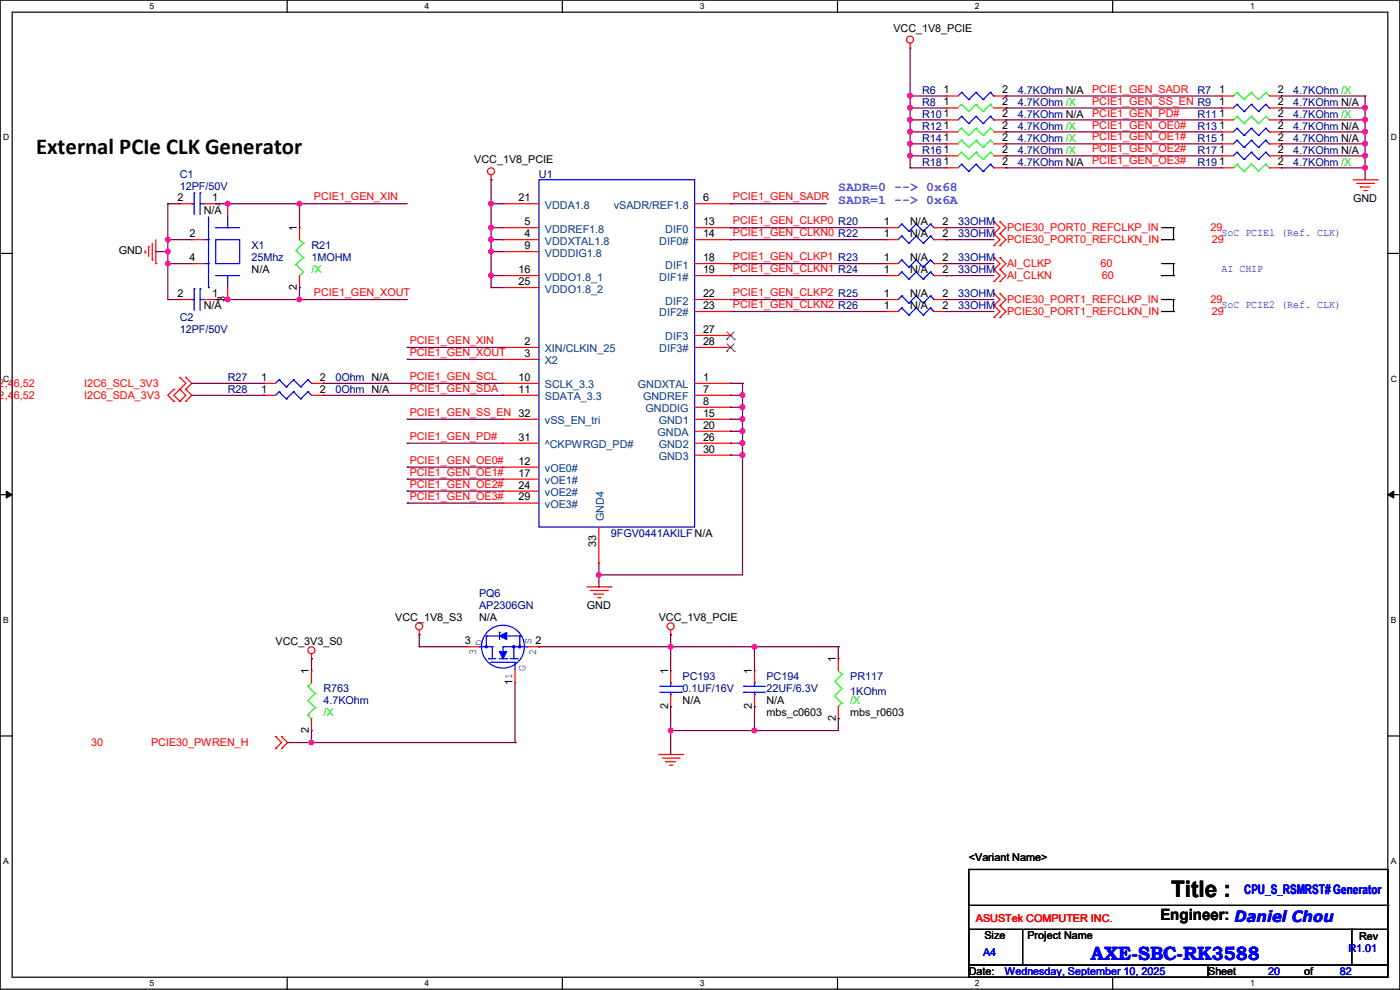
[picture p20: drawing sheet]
<svg xmlns="http://www.w3.org/2000/svg" width="297mm" height="210mm" viewBox="0 0 297 210" stroke-linecap="round" stroke-linejoin="round" font-family="sans-serif">
<defs><g id="words">
<g font-size="4.8">
<text x="7.7" y="32.6">External PCIe CLK Generator</text>
<text x="248.5" y="190.2">Title :</text>
</g>
<text font-size="4.1" fill="#00f" x="231.4" y="203.7">AXE-SBC-RK3588</text>
<text font-size="3.3" x="246.2" y="195.2">Engineer: Daniel Chou</text>
<g font-size="2.8" fill="#8000ff">
<text x="177.8" y="40.5">SADR=0 --&gt; 0x68</text>
<text x="177.8" y="43.3">SADR=1 --&gt; 0x6A</text>
</g>
<text font-size="2.8" fill="#00f" x="263.9" y="189.6">CPU_S_RSMRST# Generator</text>
<g font-size="2.3">
<text x="189.5" y="6.7">VCC_1V8_PCIE</text>
<text x="200.2" y="19.8">1</text>
<text x="200.2" y="22.4">1</text>
<text x="212.6" y="19.8">2</text>
<text x="212.6" y="22.4">2</text>
<text x="258.6" y="22.4">1</text>
<text x="258.6" y="19.8">1</text>
<text x="271.1" y="22.4">2</text>
<text x="271.1" y="19.8">2</text>
<text x="212.6" y="24.9">2</text>
<text x="212.6" y="27.4">2</text>
<text x="212.6" y="30">2</text>
<text x="271.1" y="27.4">2</text>
<text x="271.1" y="24.9">2</text>
<text x="271.1" y="30">2</text>
<text x="100.6" y="34.6">VCC_1V8_PCIE</text>
<text x="212.6" y="32.5">2</text>
<text x="212.6" y="35.1">2</text>
<text x="271.1" y="35.1">2</text>
<text x="271.1" y="32.5">2</text>
<text x="37.6" y="42.7">2</text>
<text x="43.2" y="45.3">N/A</text>
<text x="45" y="42.7">1</text>
<text x="47.8" y="44" transform="rotate(-90 47.8 44)">1</text>
<text x="110" y="42.7">21</text>
<text x="111.3" y="47.8">5</text>
<text x="149.1" y="42.7">6</text>
<text x="149.1" y="47.8">13</text>
<text x="187.5" y="47.8">1</text>
<text x="193.1" y="47.8">N/A</text>
<text x="199.9" y="47.8">2</text>
<text x="287.1" y="42.8">GND</text>
<text x="25.2" y="53.9">GND</text>
<text x="40.2" y="50.3">2</text>
<text x="63" y="49.1" transform="rotate(-90 63 49.1)">1</text>
<text x="111.3" y="50.3">4</text>
<text x="111.3" y="52.8">9</text>
<text x="149.1" y="50.3">14</text>
<text x="187.5" y="50.3">1</text>
<text x="193.1" y="50.4">N/A</text>
<text x="199.9" y="50.3">2</text>
<text x="40.2" y="55.4">4</text>
<text x="53.4" y="58">N/A</text>
<text x="110" y="57.9">16</text>
<text x="149.1" y="55.4">18</text>
<text x="149.1" y="57.9">19</text>
<text x="187.5" y="57.9">1</text>
<text x="187.5" y="55.4">1</text>
<text x="193.1" y="58">N/A</text>
<text x="193.1" y="55.5">N/A</text>
<text x="199.9" y="57.9">2</text>
<text x="199.9" y="55.4">2</text>
<text x="37.6" y="63">2</text>
<text x="43.2" y="65.6">N/A</text>
<text x="45" y="63">1</text>
<text x="47.8" y="64.1" transform="rotate(-90 47.8 64.1)">3</text>
<text x="63" y="61.5" transform="rotate(-90 63 61.5)">2</text>
<text x="110" y="60.5">25</text>
<text x="149.1" y="63">22</text>
<text x="149.1" y="65.5">23</text>
<text x="187.5" y="63">1</text>
<text x="187.5" y="65.5">1</text>
<text x="193.1" y="63.1">N/A</text>
<text x="193.1" y="65.6">N/A</text>
<text x="199.9" y="63">2</text>
<text x="199.9" y="65.5">2</text>
<text x="149.1" y="70.6">27</text>
<text x="111.3" y="73.2">2</text>
<text x="111.3" y="75.7">3</text>
<text x="149.1" y="73.2">28</text>
<text x="55.4" y="83.3">1</text>
<text x="55.4" y="80.8">1</text>
<text x="67.9" y="83.3">2</text>
<text x="67.9" y="80.8">2</text>
<text x="110" y="80.8">10</text>
<text x="110" y="83.3">11</text>
<text x="149.1" y="80.8">1</text>
<text x="149.1" y="83.3">7</text>
<text x="149.1" y="85.9">8</text>
<text x="149.1" y="88.4">15</text>
<text x="110" y="93.5">31</text>
<text x="149.1" y="90.9">20</text>
<text x="149.1" y="93.5">26</text>
<text x="110" y="98.6">12</text>
<text x="110" y="101.1">17</text>
<text x="149.1" y="96">30</text>
<text x="110" y="103.6">24</text>
<text x="110" y="106.2">29</text>
<text x="126.5" y="116.1" transform="rotate(-90 126.5 116.1)">33</text>
<text x="83.9" y="131.7">VCC_1V8_S3</text>
<text x="101.6" y="131.7">N/A</text>
<text x="124.5" y="129.1">GND</text>
<text x="139.7" y="131.7">VCC_1V8_PCIE</text>
<text x="58.5" y="136.7">VCC_3V3_S0</text>
<text x="98.6" y="136.7">3</text>
<text x="113.6" y="136.7">2</text>
<text x="65.5" y="143" transform="rotate(-90 65.5 143)">1</text>
<text x="141.7" y="143" transform="rotate(-90 141.7 143)">1</text>
<text x="159.5" y="143" transform="rotate(-90 159.5 143)">1</text>
<text x="177.3" y="140.5" transform="rotate(-90 177.3 140.5)">1</text>
<text x="108.7" y="145.3" transform="rotate(-90 108.7 145.3)">11</text>
<text x="144.8" y="149.4">N/A</text>
<text x="162.6" y="149.4">N/A</text>
<text x="65.5" y="155.5" transform="rotate(-90 65.5 155.5)">2</text>
<text x="141.7" y="150.4" transform="rotate(-90 141.7 150.4)">2</text>
<text x="159.5" y="150.4" transform="rotate(-90 159.5 150.4)">2</text>
<text x="162.6" y="152">mbs_c0603</text>
<text x="177.3" y="153" transform="rotate(-90 177.3 153)">2</text>
<text x="180.4" y="152">mbs_r0603</text>
<text x="205.5" y="182.7">&lt;Variant Name&gt;</text>
<text x="208.8" y="199.2">Size</text>
<text x="218" y="199.2">Project Name</text>
<text x="288.3" y="199.5">Rev</text>
<text x="205.5" y="206.8">Date:</text>
<text x="256.3" y="206.8">Sheet</text>
<text x="276.7" y="206.8">of</text>
</g>
<g font-size="2.3" fill="#000080">
<text x="195.6" y="19.9">R6</text>
<text x="195.6" y="22.4">R8</text>
<text x="215.9" y="19.9">4.7KOhm N/A</text>
<text x="215.9" y="22.4">4.7KOhm /X</text>
<text x="254" y="19.9">R7</text>
<text x="274.4" y="22.4">4.7KOhm N/A</text>
<text x="274.4" y="19.9">4.7KOhm /X</text>
<text x="195.6" y="25">R101</text>
<text x="195.6" y="27.5">R121</text>
<text x="215.9" y="25">4.7KOhm N/A</text>
<text x="215.9" y="27.5">4.7KOhm /X</text>
<text x="254" y="27.5">R131</text>
<text x="254" y="25">R111</text>
<text x="274.4" y="27.5">4.7KOhm N/A</text>
<text x="274.4" y="25">4.7KOhm /X</text>
<text x="195.6" y="32.6">R161</text>
<text x="195.6" y="35.1">R181</text>
<text x="195.6" y="30.1">R141</text>
<text x="215.9" y="32.6">4.7KOhm /X</text>
<text x="215.9" y="35.1">4.7KOhm N/A</text>
<text x="215.9" y="30.1">4.7KOhm /X</text>
<text x="254" y="35.1">R191</text>
<text x="254" y="30.1">R151</text>
<text x="254" y="32.6">R171</text>
<text x="274.4" y="35.1">4.7KOhm /X</text>
<text x="274.4" y="30.1">4.7KOhm N/A</text>
<text x="274.4" y="32.6">4.7KOhm N/A</text>
<text x="38.1" y="37.7">C1</text>
<text x="38.1" y="40.2">12PF/50V</text>
<text x="114.3" y="37.7">U1</text>
<text x="203.3" y="47.8">33OHM</text>
<text x="53.4" y="52.9">X1</text>
<text x="66.1" y="52.9">R21</text>
<text x="203.3" y="50.4">33OHM</text>
<text x="53.4" y="55.5">25Mhz</text>
<text x="66.1" y="55.5">1MOHM</text>
<text x="203.3" y="58">33OHM</text>
<text x="203.3" y="55.5">33OHM</text>
<text x="203.3" y="63.1">33OHM</text>
<text x="203.3" y="65.6">33OHM</text>
<text x="38.1" y="68.2">C2</text>
<text x="38.1" y="70.7">12PF/50V</text>
<text x="48.3" y="83.4">R28</text>
<text x="48.3" y="80.9">R27</text>
<text x="71.2" y="83.4">0Ohm N/A</text>
<text x="71.2" y="80.9">0Ohm N/A</text>
<text x="129.6" y="113.9">9FGV0441AKILFN/A</text>
<text x="101.6" y="126.6">PQ6</text>
<text x="101.6" y="129.1">AP2306GN</text>
<text x="68.6" y="146.9">R763</text>
<text x="68.6" y="149.4">4.7KOhm</text>
<text x="144.8" y="144.4">PC193</text>
<text x="144.8" y="146.9">0.1UF/16V</text>
<text x="162.6" y="144.4">PC194</text>
<text x="162.6" y="146.9">22UF/6.3V</text>
<text x="180.4" y="144.4">PR117</text>
<text x="180.4" y="147.4">1KOhm</text>
</g>
<g font-size="2.3" fill="#f00">
<text x="231.7" y="19.6">PCIE1_GEN_SADR</text>
<text x="231.7" y="22.2">PCIE1_GEN_SS_EN R9</text>
<text x="231.7" y="27.3">PCIE1_GEN_OE0#</text>
<text x="231.7" y="29.8">PCIE1_GEN_OE1#</text>
<text x="231.7" y="24.7">PCIE1_GEN_PD#</text>
<text x="231.7" y="32.3">PCIE1_GEN_OE2#</text>
<text x="231.7" y="34.9">PCIE1_GEN_OE3#</text>
<text x="66.6" y="42.5">PCIE1_GEN_XIN</text>
<text x="155.5" y="47.6">PCIE1_GEN_CLKP0 R20</text>
<text x="155.5" y="42.5">PCIE1_GEN_SADR</text>
<text x="155.5" y="50.1">PCIE1_GEN_CLKN0 R22</text>
<text x="213.7" y="49.1">PCIE30_PORT0_REFCLKP_IN</text>
<text x="213.7" y="51.6">PCIE30_PORT0_REFCLKN_IN</text>
<text x="256.8" y="49.1">29</text>
<text x="257.1" y="51.6">29</text>
<text x="155.5" y="55.2">PCIE1_GEN_CLKP1 R23</text>
<text x="155.5" y="57.7">PCIE1_GEN_CLKN1 R24</text>
<text x="213.7" y="59.3">AI_CLKN</text>
<text x="213.7" y="56.7">AI_CLKP</text>
<text x="233.5" y="56.7">60</text>
<text x="233.7" y="59.3">60</text>
<text x="66.6" y="62.8">PCIE1_GEN_XOUT</text>
<text x="155.5" y="62.8">PCIE1_GEN_CLKP2 R25</text>
<text x="155.5" y="65.4">PCIE1_GEN_CLKN2 R26</text>
<text x="213.7" y="64.3">PCIE30_PORT1_REFCLKP_IN</text>
<text x="256.8" y="64.3">29</text>
<text x="213.7" y="66.9">PCIE30_PORT1_REFCLKN_IN</text>
<text x="257.1" y="66.9">29</text>
<text x="86.9" y="73">PCIE1_GEN_XIN</text>
<text x="86.9" y="75.5">PCIE1_GEN_XOUT</text>
<text x="-.2" y="82.1">2,46,52</text>
<text x="17.8" y="82.1">I2C6_SCL_3V3</text>
<text x="86.9" y="80.6">PCIE1_GEN_SCL</text>
<text x="86.9" y="83.1">PCIE1_GEN_SDA</text>
<text x="-.2" y="84.7">2,46,52</text>
<text x="17.8" y="84.7">I2C6_SDA_3V3</text>
<text x="86.9" y="88.2">PCIE1_GEN_SS_EN 32</text>
<text x="86.9" y="93.3">PCIE1_GEN_PD#</text>
<text x="86.9" y="98.4">PCIE1_GEN_OE0#</text>
<text x="86.9" y="100.9">PCIE1_GEN_OE1#</text>
<text x="86.9" y="103.5">PCIE1_GEN_OE2#</text>
<text x="86.9" y="106">PCIE1_GEN_OE3#</text>
<text x="19.3" y="158.3">30</text>
<text x="32" y="158.3">PCIE30_PWREN_H</text>
<text x="207.1" y="195.7">ASUSTek COMPUTER INC.</text>
</g>
<g font-size="2.3" fill="#004080">
<text x="115.6" y="44.3">VDDA1.8</text>
<text x="130.2" y="44.3">vSADR/REF1.8</text>
<text x="115.6" y="51.9">VDDXTAL1.8</text>
<text x="115.6" y="49.4">VDDREF1.8</text>
<text x="139.9" y="51.9">DIF0#</text>
<text x="141.1" y="49.4">DIF0</text>
<text x="115.6" y="54.4">VDDDIG1.8</text>
<text x="115.6" y="59.5">VDDO1.8_1</text>
<text x="139.9" y="59.5">DIF1#</text>
<text x="141.1" y="57">DIF1</text>
<text x="115.6" y="62.1">VDDO1.8_2</text>
<text x="141.1" y="64.6">DIF2</text>
<text x="139.9" y="67.1">DIF2#</text>
<text x="115.6" y="74.8">XIN/CLKIN_25</text>
<text x="115.6" y="77.3">X2</text>
<text x="139.9" y="74.8">DIF3#</text>
<text x="141.1" y="72.2">DIF3</text>
<text x="115.6" y="82.4">SCLK_3.3</text>
<text x="135.3" y="82.4">GNDXTAL</text>
<text x="115.6" y="84.9">SDATA_3.3</text>
<text x="136.4" y="84.9">GNDREF</text>
<text x="137" y="87.5">GNDDIG</text>
<text x="115.6" y="95.1">^CKPWRGD_PD#</text>
<text x="115.6" y="90">vSS_EN_tri</text>
<text x="139.5" y="92.5">GNDA</text>
<text x="139.7" y="90">GND1</text>
<text x="139.7" y="95.1">GND2</text>
<text x="115.6" y="100.2">vOE0#</text>
<text x="139.7" y="97.6">GND3</text>
<text x="115.6" y="102.7">vOE1#</text>
<text x="115.6" y="105.2">vOE2#</text>
<text x="115.6" y="107.8">vOE3#</text>
<text x="128.1" y="110.5" transform="rotate(-90 128.1 110.5)">GND4</text>
</g>
<g font-size="2.3" fill="#00f">
<text x="259.1" y="50.2">SoC PCIE1 (Ref. CLK)</text>
<text x="259.1" y="57.8">AI CHIP</text>
<text x="259.1" y="65.4">SoC PCIE2 (Ref. CLK)</text>
<text x="102.3" y="136.9" transform="rotate(-90 102.3 136.9)">D</text>
<text x="112.7" y="136.7" transform="rotate(-90 112.7 136.7)">S</text>
<text x="101" y="139" transform="rotate(-90 101 139)">3</text>
<text x="111.5" y="142.3" transform="rotate(-90 111.5 142.3)">G</text>
<text x="113.7" y="139" transform="rotate(-90 113.7 139)">2</text>
<text x="208.6" y="202.8">A4</text>
<text x="286" y="202">R1.01</text>
<text x="213.2" y="206.8">Wednesday, September 10, 2025</text>
<text x="269" y="206.8">20</text>
<text x="284.3" y="206.8">82</text>
</g>
<g font-size="2.3" fill="#0f0">
<text x="66.1" y="58">/X</text>
<text x="180.4" y="149.4">/X</text>
<text x="68.6" y="152">/X</text>
</g>
<g font-size="1.8">
<text x="31.7" y="1.9">5</text>
<text x="90.1" y="1.9">4</text>
<text x="148.5" y="1.9">3</text>
<text x="206.8" y="1.9">2</text>
<text x="265.2" y="1.9">1</text>
<text x=".7" y="29.8">D</text>
<text x="295.1" y="29.8">D</text>
<text x=".7" y="80.9">C</text>
<text x="295.1" y="80.9">C</text>
<text x=".7" y="132.1">B</text>
<text x="295.1" y="132.1">B</text>
<text x=".7" y="183.3">A</text>
<text x="295.1" y="183.3">A</text>
<text x="31.7" y="209.2">5</text>
<text x="90.1" y="209.2">4</text>
<text x="148.5" y="209.2">3</text>
<text x="206.8" y="209.2">2</text>
<text x="265.2" y="209.2">1</text>
</g>
</g></defs>
<path d="M0 0h297v209.8h-297zM2.6 2.6h291.8v204.7h-291.8z" fill="none" stroke="#000" stroke-width=".25"/>
<g fill="#fff">
<path d="M31.7 .3h1v2h-1z"/>
<path d="M31.7 207.6h1v1.9h-1z"/>
</g>
<path d="M60.9 0v2.6M60.9 207.3v2.5" fill="none" stroke="#000" stroke-width=".25"/>
<g fill="#fff">
<path d="M90.1 .3h1v2h-1z"/>
<path d="M90.1 207.6h1v1.9h-1z"/>
</g>
<path d="M119.3 0v2.6M119.3 207.3v2.5" fill="none" stroke="#000" stroke-width=".25"/>
<g fill="#fff">
<path d="M148.5 .3h.9v2h-.9z"/>
<path d="M148.5 207.6h.9v1.9h-.9z"/>
</g>
<path d="M177.7 0v2.6M177.7 207.3v2.5" fill="none" stroke="#000" stroke-width=".25"/>
<g fill="#fff">
<path d="M206.8 .3h1v2h-1z"/>
<path d="M206.8 207.6h1v1.9h-1z"/>
</g>
<path d="M236.1 0v2.6M236.1 207.3v2.5" fill="none" stroke="#000" stroke-width=".25"/>
<g fill="#fff">
<path d="M265.2 .3h1v2h-1z"/>
<path d="M265.2 207.6h1v1.9h-1z"/>
<path d="M.7 28.2h1.2v1.9h-1.2z"/>
<path d="M295.1 28.2h1.2v1.9h-1.2z"/>
<path d="M.7 79.3h1.2v2h-1.2z"/>
<path d="M295.1 79.3h1.2v2h-1.2z"/>
</g>
<path d="M0 53.8h2.6M294.4 53.8h2.6" fill="none" stroke="#000" stroke-width=".25"/>
<g fill="#fff">
<path d="M.7 130.5h1.2v2h-1.2z"/>
<path d="M295.1 130.5h1.1v2h-1.1z"/>
</g>
<path d="M0 104.9h2.6M294.4 104.9h2.6" fill="none" stroke="#000" stroke-width=".25"/>
<path d="M1.3 104.2l1.3 .7-1.3 .8zM294.4 104.9l1.3-.7v1.5z" fill="#000" stroke="#000" stroke-width=".21"/>
<g fill="#fff">
<path d="M.7 181.7h1.2v2h-1.2z"/>
<path d="M295.1 181.7h1.1v2h-1.1z"/>
</g>
<g fill="none" stroke="#000" stroke-width=".25">
<path d="M246.4 50.8h.1M246.4 58.5h.1M246.4 50.8h2.6M246.4 48.3h2.6M246.4 58.5h2.6M246.4 55.9h2.6M249 48.3h.1M249 50.8h.1M249 55.9h.1M249 58.5h.1M249 48.3v2.5M249 55.9v2.6"/>
<path d="M246.4 66.1h.1M246.4 66.1h2.6M246.4 63.5h2.6M249 63.5h.1M249 66.1h.1M249 63.5v2.6M0 156.1h2.6M294.4 156.1h2.6M205.5 184.4h88.9v20.4h-88.9zM205.5 197.1h11.5v7.7h-11.5zM205.5 192.1h88.9M217.2 197.1h69.6"/>
<path d="M286.8 197.1h7.6v7.7h-7.6zM286.8 197.1h.1M294.4 192.1h.1M205.5 204.8h50.8v2.5h-50.8zM256.3 204.8h38.1v2.5h-38.1z"/>
</g>
<g fill="none" stroke="#f00" stroke-width=".25">
<path d="M193.1 10.2h.1M193.1 9.2v1M104.2 38.1h.1M104.2 37.1v1M200.7 33.1h.1M200.7 20.4h.1M200.7 35.6h.1M200.7 25.4h.1M200.7 28h.1M200.7 30.5h.1M200.7 22.9h.1M200.7 33.1h2.5"/>
<path d="M200.7 35.6h2.5M200.7 22.9h2.5M200.7 28h2.5M200.7 25.4h2.5M200.7 20.4h2.5M200.7 30.5h2.5M210.9 33.1h2.5M210.9 35.6h2.5M210.9 22.9h2.5M210.9 28h2.5M210.9 25.4h2.5M210.9 20.4h2.5"/>
<path d="M210.9 30.5h2.5M213.4 33.1h.1M213.4 20.4h.1M213.4 35.6h.1M213.4 25.4h.1M213.4 28h.1M213.4 30.5h.1M213.4 22.9h.1M259.1 35.6h.1M259.1 22.9h.1M259.1 28h.1M259.1 25.4h.1"/>
<path d="M259.1 20.4h.1M259.1 30.5h.1M259.1 33.1h.1M259.1 33.1h2.6M259.1 35.6h2.6M259.1 22.9h2.6M259.1 28h2.6M259.1 25.4h2.6M259.1 20.4h2.6M259.1 30.5h2.6M269.3 33.1h2.5M269.3 35.6h2.5"/>
<path d="M269.3 22.9h2.5M269.3 28h2.5M269.3 25.4h2.5M269.3 20.4h2.5M269.3 30.5h2.5M271.8 35.6h.1M271.8 22.9h.1M271.8 28h.1M271.8 25.4h.1M271.8 20.4h.1M271.8 30.5h.1M271.8 33.1h.1"/>
<path d="M287.1 38.1h5M287.8 38.9h3.6M288.6 39.7h.1M288.6 39.7h2M291.4 38.9h.1M292.1 38.1h.1M30.8 53.6h.1M30.8 53.1v.5M31.5 52.4h.1M31.5 52.4v2M32.3 55.2h.1M32.3 51.6v3.6"/>
<path d="M33.1 55.9h.1M33.1 50.8v5.1M38.1 43.2h.1M38.1 43.2h2.6M40.7 50.8h.1M40.7 55.9h.1M40.7 50.8h2.5M40.7 55.9h2.5M43.2 43.2h2.6M45.8 43.2h.1M48.3 43.2h.1M48.3 43.2v2.6"/>
<path d="M63.5 48.3h.1M63.5 48.3v2.5M63.5 58.5v2.5M106.7 50.8h.1M106.7 48.3h.1M106.7 53.4h.1M106.7 58.5h.1M106.7 43.2h.1M106.7 50.8h7.6M106.7 48.3h7.6M106.7 43.2h7.6M106.7 58.5h7.6"/>
<path d="M106.7 53.4h7.6M147.4 50.8h7.6M147.4 55.9h7.6M147.4 48.3h7.6M147.4 43.2h7.6M147.4 58.5h7.6M155 43.2h.1M155 48.3h.1M155 50.8h.1M155 55.9h.1M155 58.5h.1M188 48.3h.1"/>
<path d="M188 50.8h.1M188 58.5h.1M188 55.9h.1M188 50.8h2.5M188 55.9h2.5M188 48.3h2.5M188 58.5h2.5M198.2 50.8h2.5M198.2 55.9h2.5M198.2 48.3h2.5M198.2 58.5h2.5M200.7 48.3h.1"/>
<path d="M200.7 50.8h.1M200.7 58.5h.1M200.7 55.9h.1M210.9 57.2h.1M210.9 59.7h.1M210.9 54.7h.1M210.9 47h.1M210.9 49.6h.1M210.9 52.1h.1M210.9 57.2l1.2 1.3-1.2 1.2M210.9 54.7l1.2 1.2-1.2 1.3M210.9 47l1.2 1.3-1.2 1.3"/>
<path d="M210.9 49.6l1.2 1.2-1.2 1.3M212.1 57.2h.1M212.1 59.7h.1M212.1 54.7h.1M212.1 47h.1M212.1 49.6h.1M212.1 52.1h.1M212.1 57.2l1.3 1.3-1.3 1.2M212.1 54.7l1.3 1.2-1.3 1.3M212.1 47l1.3 1.3-1.3 1.3M212.1 49.6l1.3 1.2-1.3 1.3M289.3 40.4h.6"/>
<path d="M289.9 40.4h.1M38.1 63.5h.1M38.1 63.5h2.6M43.2 63.5h2.6M45.8 63.5h.1M48.3 63.5h.1M48.3 61v2.5M63.5 61h.1M106.7 73.7h.1M106.7 76.2h.1M106.7 61h.1M106.7 73.7h7.6"/>
<path d="M106.7 76.2h7.6M106.7 61h7.6M147.4 63.5h7.6M147.4 66.1h7.6M147.4 73.7h7.6M147.4 71.2h7.6M155 63.5h.1M155 66.1h.1M155 71.2h.1M155 73.7h.1M188 63.5h.1M188 66.1h.1"/>
<path d="M188 63.5h2.5M188 66.1h2.5M198.2 63.5h2.5M198.2 66.1h2.5M200.7 63.5h.1M200.7 66.1h.1M210.9 62.3h.1M210.9 64.8h.1M210.9 67.4h.1M210.9 62.3l1.2 1.2-1.2 1.3M210.9 64.8l1.2 1.3-1.2 1.3M212.1 62.3h.1"/>
<path d="M212.1 64.8h.1M212.1 67.4h.1M212.1 62.3l1.3 1.2-1.3 1.3M212.1 64.8l1.3 1.3-1.3 1.3M36.9 82.6h.1M36.9 85.1h.1M36.9 82.6l-1.3 1.3 1.3 1.2M38.1 80.1h.1M38.1 82.6h.1M38.1 85.1h.1M38.1 80.1l1.3 1.2-2.5 2.6 1.2 1.2M38.1 82.6l1.3 1.3-1.3 1.2"/>
<path d="M39.4 82.6h.1M39.4 80.1h.1M39.4 85.1h.1M39.4 80.1l1.3 1.2-1.3 1.3M39.4 82.6l1.3 1.3-1.3 1.2M55.9 83.9h.1M55.9 81.3h.1M55.9 83.9h2.6M55.9 81.3h2.6M66.1 83.9h2.5M66.1 81.3h2.5M68.6 83.9h.1"/>
<path d="M68.6 81.3h.1M106.7 81.3h.1M106.7 83.9h.1M106.7 99.1h.1M106.7 94h.1M106.7 88.9h.1M106.7 83.9h7.6M106.7 81.3h7.6M106.7 99.1h7.6M106.7 88.9h7.6M106.7 94h7.6M147.4 83.9h7.6"/>
<path d="M147.4 81.3h7.6M147.4 86.4h7.6M147.4 88.9h7.6M147.4 91.5h7.6M147.4 94h7.6M147.4 96.6h7.6M155 81.3h.1M155 83.9h.1M155 86.4h.1M155 88.9h.1M155 91.5h.1M155 94h.1"/>
<path d="M155 96.6h.1M106.7 101.6h.1M106.7 104.2h.1M106.7 106.7h.1M106.7 101.6h7.6M106.7 104.2h7.6M106.7 106.7h7.6M127 119.4h.1M127 111.8v7.6M66.1 139.7h.1M66.1 138.7v1M88.9 134.7h.1"/>
<path d="M88.9 133.6v1.1M99.1 137.2h.1M99.1 137.2h2.5M111.8 137.2h2.5M114.3 137.2h.1M124.5 124.5h5.1M125.3 125.3h3.5M126 126h.1M126 126h2.1M126.8 126.8h.5M127.3 126.8h.1M128.8 125.3h.1"/>
<path d="M129.6 124.5h.1M142.3 134.7h.1M142.3 133.6v1.1M177.8 139.7h.1M177.8 139.7v2.6M58.5 158.8h.1M58.5 156.3h.1M58.5 156.3l1.2 1.2-1.2 1.3M59.7 156.3h.1M59.7 158.8h.1M59.7 156.3l1.3 1.2-1.3 1.3M66.1 142.3h.1"/>
<path d="M66.1 155h.1M66.1 142.3v2.5M66.1 152.4v2.6M109.3 144.8h.1M109.3 142.3v2.5M142.3 142.3h.1M142.3 149.9h.1M142.3 142.3v2.5M142.3 147.4v2.5M160.1 142.3h.1M160.1 149.9h.1M160.1 142.3v2.5"/>
<path d="M160.1 147.4v2.5M177.8 152.4h.1M177.8 149.9v2.5M139.7 160.1h5.1M140.5 160.8h3.6M141.3 161.6h.1M141.3 161.6h2M142 162.3h.5M142.5 162.3h.1M144.1 160.8h.1M144.8 160.1h.1"/>
<circle cx="193.1" cy="8.4" r=".74"/>
<circle cx="104.2" cy="36.3" r=".74"/>
<circle cx="66.1" cy="137.9" r=".74"/>
<circle cx="88.9" cy="132.9" r=".74"/>
<circle cx="142.3" cy="132.9" r=".74"/>
</g>
<g fill="none" stroke="#0f0" stroke-width=".25">
<path d="M262.4 19.6h.1M262.4 19.6l1.5 1.5M262.4 19.6l-.7 .8M265.5 19.6h.1M265.5 19.6l1.5 1.5M265.5 19.6l-1.6 1.5M268.5 19.6h.1M268.5 19.6l.8 .8M268.5 19.6l-1.5 1.5M204 32.3h.1M204 27.2h.1M204 29.8h.1"/>
<path d="M204 22.1h.1M204 32.3l1.5 1.5M204 32.3l-.8 .8M204 27.2l1.5 1.5M204 27.2l-.8 .8M204 29.8l1.5 1.5M204 29.8l-.8 .7M204 22.1l1.5 1.6M204 22.1l-.8 .8M205.5 33.8h.1M205.5 28.7h.1M205.5 31.3h.1"/>
<path d="M205.5 23.7h.1M207.1 32.3h.1M207.1 27.2h.1M207.1 29.8h.1M207.1 22.1h.1M207.1 32.3l1.5 1.5M207.1 32.3l-1.6 1.5M207.1 27.2l1.5 1.5M207.1 27.2l-1.6 1.5M207.1 29.8l1.5 1.5M207.1 29.8l-1.6 1.5M207.1 22.1l1.5 1.6"/>
<path d="M207.1 22.1l-1.6 1.6M208.6 33.8h.1M208.6 28.7h.1M208.6 31.3h.1M208.6 23.7h.1M210.1 32.3h.1M210.1 27.2h.1M210.1 29.8h.1M210.1 22.1h.1M210.1 32.3l.8 .8M210.1 32.3l-1.5 1.5M210.1 27.2l.8 .8"/>
<path d="M210.1 27.2l-1.5 1.5M210.1 29.8l.8 .7M210.1 29.8l-1.5 1.5M210.1 22.1l.8 .8M210.1 22.1l-1.5 1.6M210.9 33.1h.1M210.9 28h.1M210.9 30.5h.1M210.9 22.9h.1M262.4 34.8h.1M262.4 24.7h.1M262.4 34.8l1.5 1.6"/>
<path d="M262.4 34.8l-.7 .8M262.4 24.7l1.5 1.5M262.4 24.7l-.7 .7M263.9 36.4h.1M263.9 26.2h.1M263.9 21.1h.1M265.5 34.8h.1M265.5 24.7h.1M265.5 34.8l1.5 1.6M265.5 34.8l-1.6 1.6M265.5 24.7l1.5 1.5M265.5 24.7l-1.6 1.5"/>
<path d="M267 36.4h.1M267 26.2h.1M267 21.1h.1M268.5 34.8h.1M268.5 24.7h.1M268.5 34.8l.8 .8M268.5 34.8l-1.5 1.6M268.5 24.7l.8 .7M268.5 24.7l-1.5 1.5M269.3 35.6h.1M269.3 25.4h.1M269.3 20.4h.1"/>
<path d="M62.8 56.2h.1M62.8 53.1h.1M62.8 56.2l1.5 1.5M62.8 53.1l1.5 1.6M63.5 58.5h.1M63.5 50.8l.8 .8M64.3 57.7h.1M64.3 51.6h.1M64.3 54.7h.1M64.3 57.7l-.8 .8M64.3 54.7l-1.5 1.5M64.3 51.6l-1.5 1.5"/>
<path d="M65.3 151.7h.1M65.3 145.6h.1M65.3 148.6h.1M65.3 151.7l.8 .7M65.3 148.6l1.5 1.6M65.3 145.6l1.5 1.5M66.1 152.4h.1M66.1 144.8l-.8 .8M66.8 150.2h.1M66.8 147.1h.1M66.8 150.2l-1.5 1.5M66.8 147.1l-1.5 1.5"/>
<path d="M177.1 147.6h.1M177.1 144.6h.1M177.1 147.6l1.5 1.5M177.1 144.6l1.5 1.5M177.8 149.9h.1M177.8 142.3l.8 .7M178.6 149.1h.1M178.6 143h.1M178.6 146.1h.1M178.6 149.1l-.8 .8M178.6 146.1l-1.5 1.5M178.6 143l-1.5 1.6"/>
</g>
<g fill="none" stroke="#00f" stroke-width=".25">
<path d="M204 19.6h.1M204 19.6l1.5 1.5M204 19.6l-.8 .8M207.1 19.6h.1M207.1 19.6l1.5 1.5M207.1 19.6l-1.6 1.5M210.1 19.6h.1M210.1 19.6l.8 .8M210.1 19.6l-1.5 1.5M114.3 38.1h33.1v73.7h-33.1zM204 34.8h.1M204 24.7h.1"/>
<path d="M204 34.8l-.8 .8M204 34.8l1.5 1.6M204 24.7l1.5 1.5M204 24.7l-.8 .7M205.5 21.1h.1M205.5 36.4h.1M205.5 26.2h.1M207.1 34.8h.1M207.1 24.7h.1M207.1 34.8l-1.6 1.6M207.1 34.8l1.5 1.6M207.1 24.7l1.5 1.5"/>
<path d="M207.1 24.7l-1.6 1.5M208.6 21.1h.1M208.6 36.4h.1M208.6 26.2h.1M210.1 34.8h.1M210.1 24.7h.1M210.1 34.8l-1.5 1.6M210.1 34.8l.8 .8M210.1 24.7l.8 .7M210.1 24.7l-1.5 1.5M210.9 20.4h.1M210.9 35.6h.1"/>
<path d="M210.9 25.4h.1M262.4 22.1h.1M262.4 27.2h.1M262.4 29.8h.1M262.4 32.3h.1M262.4 22.1l1.5 1.6M262.4 22.1l-.7 .8M262.4 27.2l1.5 1.5M262.4 27.2l-.7 .8M262.4 29.8l1.5 1.5M262.4 29.8l-.7 .7M262.4 32.3l1.5 1.5"/>
<path d="M262.4 32.3l-.7 .8M263.9 23.7h.1M263.9 28.7h.1M263.9 31.3h.1M263.9 33.8h.1M265.5 22.1h.1M265.5 27.2h.1M265.5 29.8h.1M265.5 32.3h.1M265.5 22.1l1.5 1.6M265.5 22.1l-1.6 1.6M265.5 27.2l1.5 1.5"/>
<path d="M265.5 27.2l-1.6 1.5M265.5 29.8l1.5 1.5M265.5 29.8l-1.6 1.5M265.5 32.3l1.5 1.5M265.5 32.3l-1.6 1.5M267 23.7h.1M267 28.7h.1M267 31.3h.1M267 33.8h.1M268.5 22.1h.1M268.5 27.2h.1M268.5 29.8h.1"/>
<path d="M268.5 32.3h.1M268.5 22.1l.8 .8M268.5 22.1l-1.5 1.6M268.5 27.2l.8 .8M268.5 27.2l-1.5 1.5M268.5 29.8l.8 .7M268.5 29.8l-1.5 1.5M268.5 32.3l.8 .8M268.5 32.3l-1.5 1.5M269.3 22.9h.1M269.3 28h.1M269.3 30.5h.1"/>
<path d="M269.3 33.1h.1M40.7 43.2h.1M40.7 43.2h.5M41.2 40.9h.1M41.2 40.9v4.6M42.5 40.9h.1M42.5 40.9v4.6M42.5 43.2h.7M43.2 43.2h.1M43.2 55.9h1M43.2 50.8h1M44.2 55.9h.1"/>
<path d="M44.2 50.8h.1M44.2 46v15M45.8 50.8h5v5.1h-5zM45.8 48.3h.1M45.8 58.5h.1M45.8 48.3h5M45.8 58.5h5M48.3 48.3h.1M48.3 58.5h.1M48.3 45.8v2.5M48.3 58.5v2.5M191.3 47.5h.1"/>
<path d="M191.3 50.1h.1M191.3 57.7h.1M191.3 55.2h.1M191.3 47.5l1.5 1.6M191.3 47.5l-.8 .8M191.3 50.1l1.5 1.5M191.3 50.1l-.8 .7M191.3 57.7l1.5 1.5M191.3 57.7l-.8 .8M191.3 55.2l1.5 1.5M191.3 55.2l-.8 .7M192.8 49.1h.1"/>
<path d="M192.8 51.6h.1M192.8 59.2h.1M192.8 56.7h.1M194.4 47.5h.1M194.4 50.1h.1M194.4 57.7h.1M194.4 55.2h.1M194.4 47.5l1.5 1.6M194.4 47.5l-1.6 1.6M194.4 50.1l1.5 1.5M194.4 50.1l-1.6 1.5M194.4 57.7l1.5 1.5"/>
<path d="M194.4 57.7l-1.6 1.5M194.4 55.2l1.5 1.5M194.4 55.2l-1.6 1.5M195.9 49.1h.1M195.9 51.6h.1M195.9 59.2h.1M195.9 56.7h.1M197.4 47.5h.1M197.4 50.1h.1M197.4 57.7h.1M197.4 55.2h.1M197.4 47.5l.8 .8"/>
<path d="M197.4 47.5l-1.5 1.6M197.4 50.1l.8 .7M197.4 50.1l-1.5 1.5M197.4 57.7l.8 .8M197.4 57.7l-1.5 1.5M197.4 55.2l.8 .7M197.4 55.2l-1.5 1.5M198.2 48.3h.1M198.2 50.8h.1M198.2 58.5h.1M198.2 55.9h.1M40.7 63.5h.1"/>
<path d="M40.7 63.5h.5M41.2 61.3h.1M41.2 61.3v4.5M42.5 61.3h.1M42.5 61.3v4.5M42.5 63.5h.7M43.2 63.5h.1M44.2 61h.1M191.3 62.8h.1M191.3 65.3h.1M191.3 62.8l1.5 1.5M191.3 62.8l-.8 .7"/>
<path d="M191.3 65.3l1.5 1.5M191.3 65.3l-.8 .8M192.8 64.3h.1M192.8 66.8h.1M194.4 62.8h.1M194.4 65.3h.1M194.4 62.8l1.5 1.5M194.4 62.8l-1.6 1.5M194.4 65.3l1.5 1.5M194.4 65.3l-1.6 1.5M195.9 64.3h.1M195.9 66.8h.1"/>
<path d="M197.4 62.8h.1M197.4 65.3h.1M197.4 62.8l.8 .7M197.4 62.8l-1.5 1.5M197.4 65.3l.8 .8M197.4 65.3l-1.5 1.5M198.2 63.5h.1M198.2 66.1h.1M59.2 83.1h.1M59.2 80.6h.1M59.2 83.1l1.5 1.5M59.2 83.1l-.7 .8"/>
<path d="M59.2 80.6l1.5 1.5M59.2 80.6l-.7 .7M60.7 84.6h.1M60.7 82.1h.1M62.3 83.1h.1M62.3 80.6h.1M62.3 83.1l1.5 1.5M62.3 83.1l-1.6 1.5M62.3 80.6l1.5 1.5M62.3 80.6l-1.6 1.5M63.8 84.6h.1M63.8 82.1h.1"/>
<path d="M65.3 83.1h.1M65.3 80.6h.1M65.3 83.1l.8 .8M65.3 83.1l-1.5 1.5M65.3 80.6l.8 .7M65.3 80.6l-1.5 1.5M66.1 83.9h.1M66.1 81.3h.1M101.6 137.2h.1M101.6 137.2h2.8M103.2 134.9h.1M103.2 134.9v2.3"/>
<path d="M103.2 134.9h7.1M103.7 139.7h.1M103.7 139.7h1.5M104.4 137.2h.1M104.4 137.2v2.5M106 134.2h.1M106 139.7h1.5M106 134.2v1.5M106.7 137.2h.1M106.7 137.2h5.1M106.7 137.2v2.5M107.5 139.7h.1"/>
<path d="M108.2 139.7h1.6M109 137.2h.1M109 137.2v2.5M109.8 139.7h.1M110.3 134.9h.1M110.3 137.2h.1M110.3 134.9v2.3M111.8 137.2h.1M104.2 140.5h.1M104.2 140.5h5.1M109.3 140.5h.1M109.3 140.5v1.8"/>
<path d="M140 145.6h4.6M140 146.9h4.6M142.3 144.8h.1M142.3 147.4h.1M142.3 144.8v.8M142.3 146.9v.5M144.6 145.6h.1M144.6 146.9h.1M157.8 145.6h.1M157.8 146.9h.1M157.8 145.6h4.5M157.8 146.9h4.5"/>
<path d="M160.1 144.8h.1M160.1 147.4h.1M160.1 144.8v.8M160.1 146.9v.5"/>
<circle cx="106.7" cy="137.2" r="4.6"/>
</g>
<g fill="#00f" stroke="#00f" stroke-width=".25">
<path d="M106 134.9l1.5-.7v1.5z" fill-rule="evenodd"/>
<path d="M106 138.2h1.5l-.8 1.5z" fill-rule="evenodd"/>
<circle cx="103.1" cy="137.2" r=".24"/>
<circle cx="109" cy="137.2" r=".24"/>
<circle cx="110.2" cy="137.2" r=".24"/>
</g>
<path d="M154.2 72h.1M154.2 74.5h.1M154.2 70.4l1.6 1.6M154.2 72.9l1.6 1.6M155.7 70.4l-1.5 1.6M155.7 72.9l-1.5 1.6M155.8 72h.1M155.8 74.5h.1" fill="none" stroke="#804000" stroke-width=".21"/>
<g fill="none" stroke="#800040" stroke-width=".25">
<path d="M193.1 10.2v25.4M104.2 38.1h.1M104.2 38.1v22.9M193.1 20.4h.1M193.1 22.9h.1M193.1 25.4h.1M193.1 35.6h.1M193.1 33.1h.1M193.1 30.5h.1M193.1 28h.1M193.1 20.4h7.6M193.1 28h7.6"/>
<path d="M193.1 30.5h7.6M193.1 33.1h7.6M193.1 35.6h7.6M193.1 22.9h7.6M193.1 25.4h7.6M213.4 20.4h.1M213.4 28h.1M213.4 30.5h.1M213.4 33.1h.1M213.4 35.6h.1M213.4 22.9h.1M213.4 25.4h.1"/>
<path d="M213.4 20.4h45.7M213.4 28h45.7M213.4 30.5h45.7M213.4 33.1h45.7M213.4 35.6h45.7M213.4 22.9h45.7M213.4 25.4h45.7M271.8 20.4h.1M271.8 25.4h.1M271.8 22.9h.1M271.8 28h.1M271.8 30.5h.1"/>
<path d="M271.8 33.1h.1M271.8 35.6h.1M271.8 20.4h17.8M271.8 28h17.8M271.8 30.5h17.8M271.8 33.1h17.8M271.8 35.6h17.8M271.8 22.9h17.8M271.8 25.4h17.8M289.6 20.4h.1M289.6 25.4h.1M289.6 22.9h.1"/>
<path d="M289.6 28h.1M289.6 30.5h.1M289.6 33.1h.1M289.6 35.6h.1M289.6 20.4v17.7M33.1 53.4h.1M33.1 53.4h2.5M35.6 50.8h.1M35.6 55.9h.1M35.6 53.4h.1M35.6 43.2h.1M35.6 50.8h5.1"/>
<path d="M35.6 55.9h5.1M35.6 43.2h2.5M35.6 43.2v20.3M45.8 43.2h.1M45.8 43.2h40.6M48.3 43.2h.1M63.5 43.2h.1M63.5 43.2v5.1M104.2 43.2h.1M104.2 48.3h.1M104.2 50.8h.1M104.2 53.4h.1"/>
<path d="M104.2 58.5h.1M104.2 48.3h2.5M104.2 50.8h2.5M104.2 58.5h2.5M104.2 43.2h2.5M104.2 53.4h2.5M155 48.3h.1M155 50.8h.1M155 55.9h.1M155 58.5h.1M155 43.2h.1M155 48.3h33"/>
<path d="M155 50.8h33M155 58.5h33M155 55.9h33M155 43.2h20.3M200.7 48.3h.1M200.7 50.8h.1M200.7 58.5h.1M200.7 55.9h.1M200.7 48.3h10.2M200.7 50.8h10.2M200.7 58.5h10.2M200.7 55.9h10.2"/>
<path d="M35.6 63.5h.1M35.6 63.5h2.5M45.8 63.5h.1M45.8 63.5h40.6M48.3 63.5h.1M63.5 61h.1M63.5 63.5h.1M63.5 61v2.5M86.4 73.7h.1M86.4 76.2h.1M86.4 73.7h20.3M86.4 76.2h20.3"/>
<path d="M104.2 61h.1M104.2 61h2.5M155 63.5h.1M155 66.1h.1M155 63.5h33M155 66.1h33M200.7 63.5h.1M200.7 66.1h.1M200.7 63.5h10.2M200.7 66.1h10.2M40.7 81.3h15.2M40.7 83.9h15.2"/>
<path d="M55.9 81.3h.1M55.9 83.9h.1M68.6 81.3h.1M68.6 81.3h38.1M68.6 83.9h38.1M86.4 94h.1M86.4 88.9h.1M86.4 99.1h.1M86.4 88.9h20.3M86.4 94h20.3M86.4 99.1h20.3M106.7 83.9h.1"/>
<path d="M155 81.3h.1M155 83.9h.1M155 86.4h.1M155 88.9h.1M155 91.5h.1M155 94h.1M155 96.6h.1M155 81.3h2.5M155 83.9h2.5M155 86.4h2.5M155 88.9h2.5M155 91.5h2.5"/>
<path d="M155 94h2.5M155 96.6h2.5M157.5 81.3h.1M157.5 83.9h.1M157.5 86.4h.1M157.5 88.9h.1M157.5 91.5h.1M157.5 94h.1M157.5 96.6h.1M157.5 81.3v40.7h-30.5M86.4 101.6h.1M86.4 104.2h.1"/>
<path d="M86.4 106.7h.1M86.4 101.6h20.3M86.4 104.2h20.3M86.4 106.7h20.3M127 119.4v5.1M66.1 139.7h.1M66.1 139.7v2.6M88.9 134.7h.1M88.9 137.2h.1M88.9 134.7v2.5M88.9 137.2h10.2M114.3 137.2h.1"/>
<path d="M114.3 137.2h63.5M127 122h.1M127 124.5h.1M142.3 134.7h.1M142.3 137.2h.1M142.3 134.7v7.6M160.1 137.2h.1M160.1 137.2v5.1M177.8 137.2h.1M177.8 137.2v2.5M61 157.5h.1M61 157.5h48.3"/>
<path d="M66.1 155h.1M66.1 155v2.5M109.3 157.5h.1M109.3 144.8v12.7M142.3 149.9h.1M142.3 155h.1M142.3 149.9v10.2M160.1 149.9h.1M160.1 155h.1M160.1 149.9v5.1M177.8 152.4h.1M177.8 152.4v2.6h-35.5"/>
</g>
<g fill="#f0f" stroke="#f0f" stroke-width=".25">
<circle cx="157.5" cy="86.4" r=".49"/>
<circle cx="157.5" cy="88.9" r=".49"/>
<circle cx="157.5" cy="94" r=".49"/>
<circle cx="157.5" cy="91.5" r=".49"/>
<circle cx="157.5" cy="96.5" r=".49"/>
<circle cx="127" cy="121.9" r=".49"/>
<circle cx="157.5" cy="83.8" r=".49"/>
<circle cx="104.2" cy="43.2" r=".49"/>
<circle cx="104.2" cy="58.4" r=".49"/>
<circle cx="104.2" cy="53.4" r=".49"/>
<circle cx="104.2" cy="48.3" r=".49"/>
<circle cx="104.2" cy="50.8" r=".49"/>
<circle cx="35.6" cy="50.8" r=".49"/>
<circle cx="35.6" cy="55.9" r=".49"/>
<circle cx="35.6" cy="53.4" r=".49"/>
<circle cx="48.3" cy="43.2" r=".49"/>
<circle cx="48.3" cy="63.5" r=".49"/>
<circle cx="63.5" cy="63.5" r=".49"/>
<circle cx="63.5" cy="43.2" r=".49"/>
<circle cx="193.1" cy="20.3" r=".49"/>
<circle cx="193.1" cy="25.4" r=".49"/>
<circle cx="193.1" cy="22.9" r=".49"/>
<circle cx="193.1" cy="33" r=".49"/>
<circle cx="193.1" cy="30.5" r=".49"/>
<circle cx="193.1" cy="28" r=".49"/>
<circle cx="289.6" cy="25.4" r=".49"/>
<circle cx="289.6" cy="22.9" r=".49"/>
<circle cx="289.6" cy="30.5" r=".49"/>
<circle cx="289.6" cy="28" r=".49"/>
<circle cx="289.6" cy="33" r=".49"/>
<circle cx="289.6" cy="35.6" r=".49"/>
<circle cx="142.3" cy="137.2" r=".49"/>
<circle cx="160" cy="137.2" r=".49"/>
<circle cx="160" cy="155" r=".49"/>
<circle cx="142.3" cy="155" r=".49"/>
<circle cx="66.1" cy="157.5" r=".49"/>
</g>
<use href="#words"/>
</svg>
